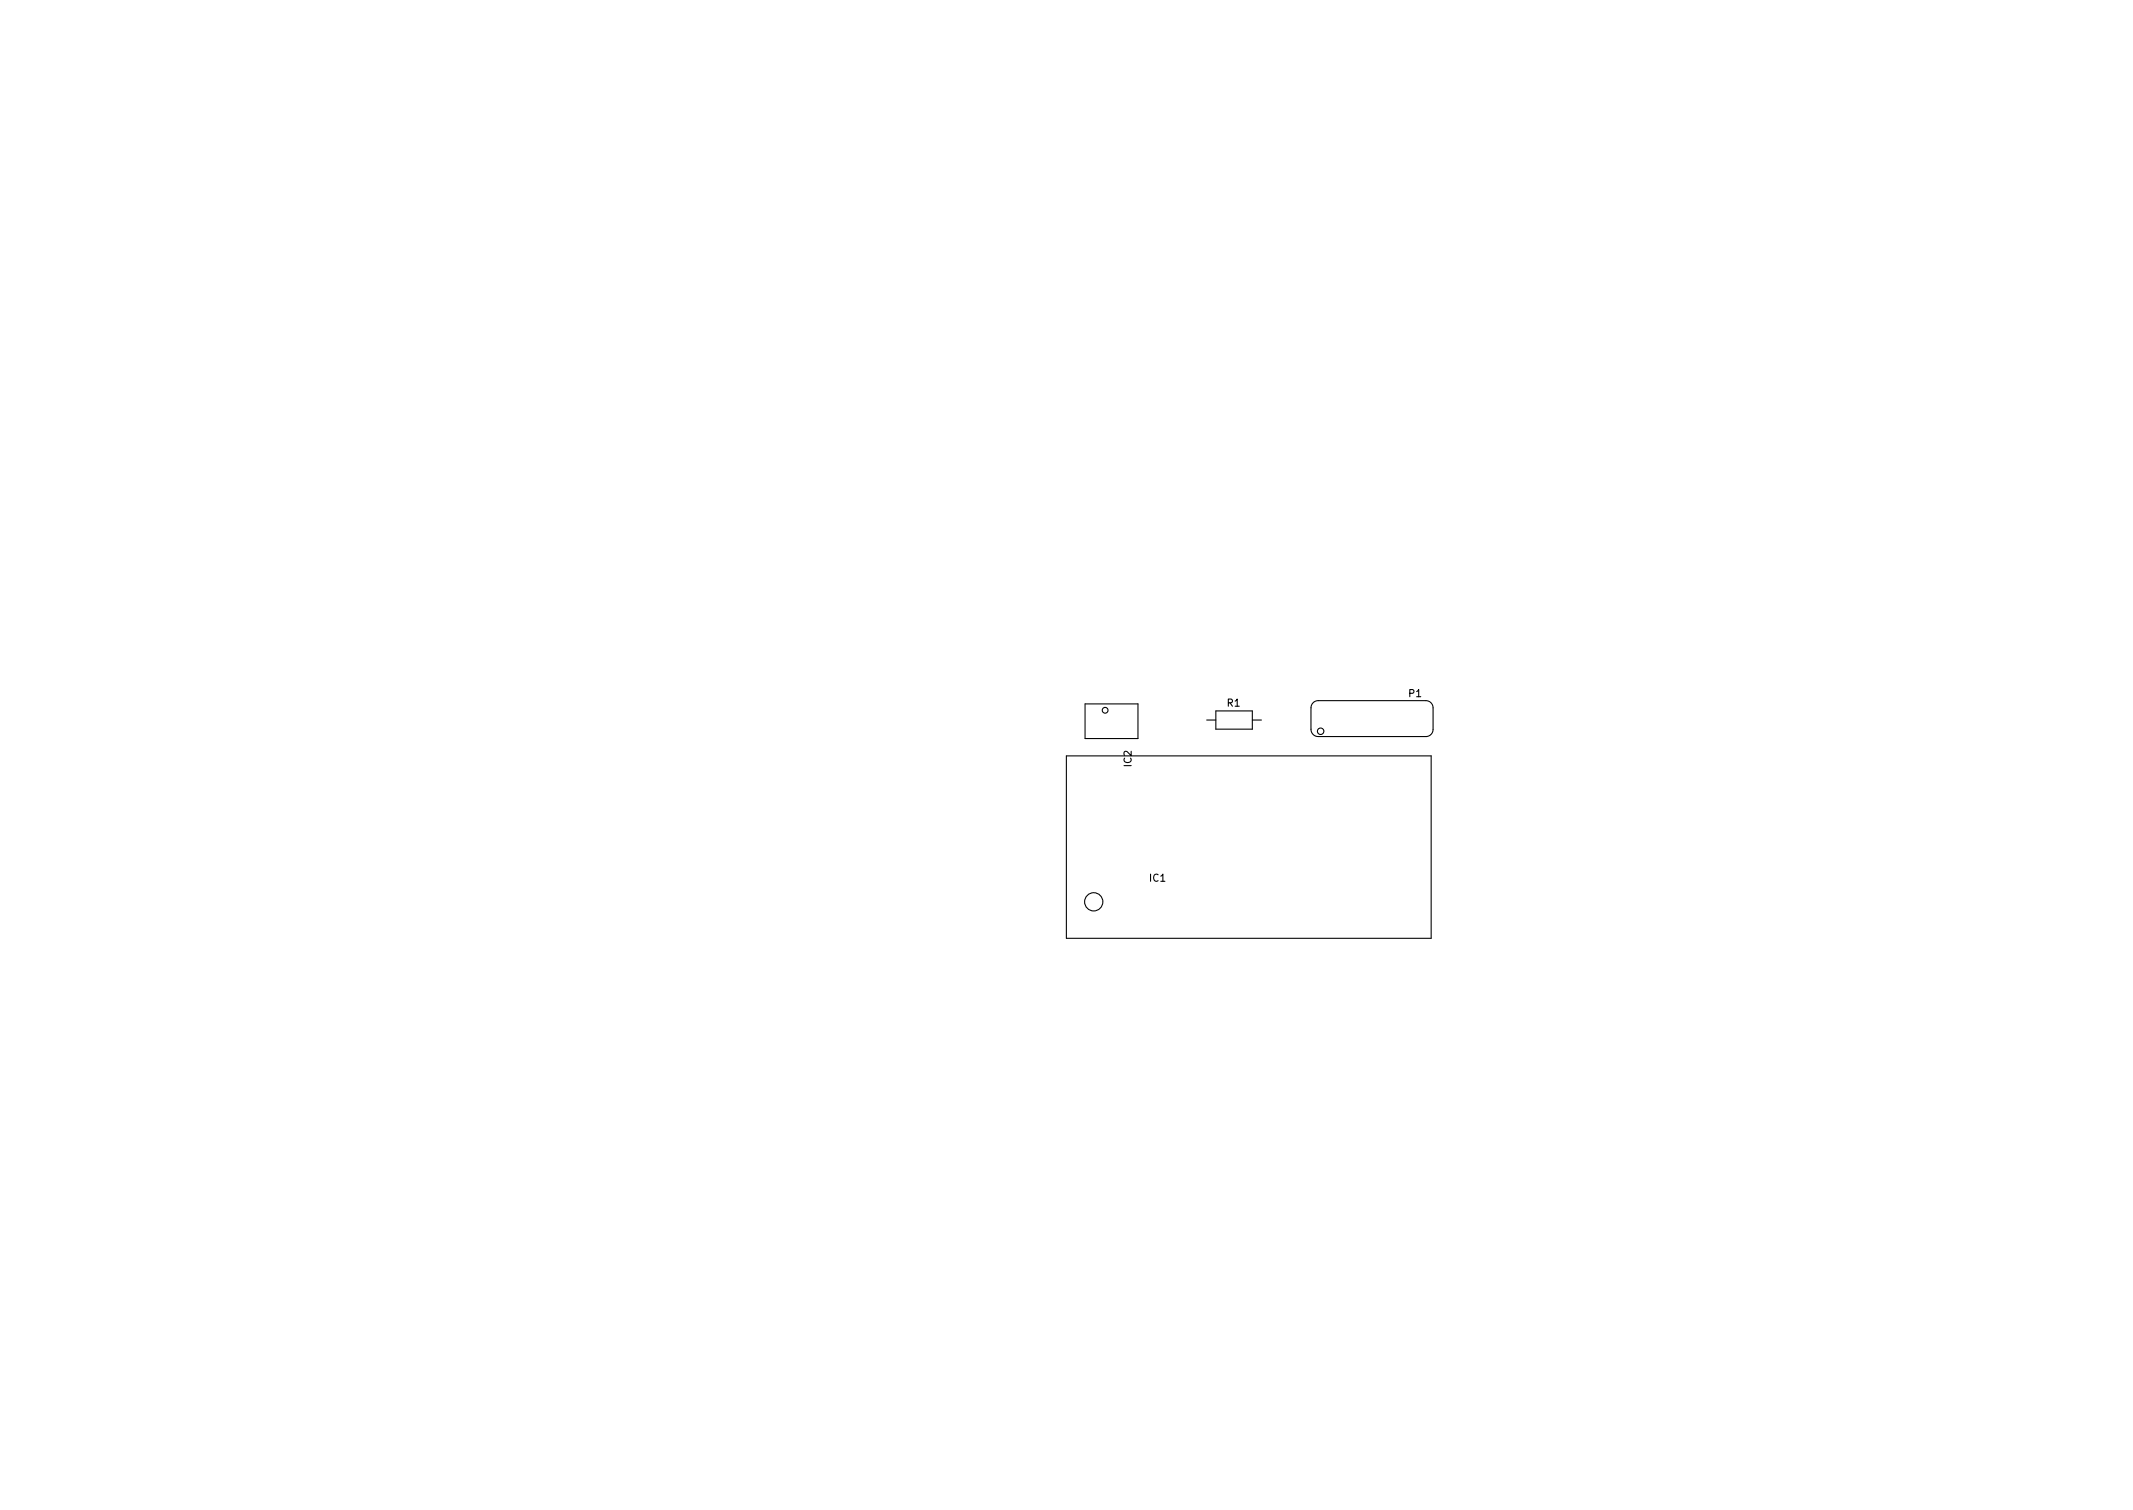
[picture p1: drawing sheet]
<svg xmlns="http://www.w3.org/2000/svg" width="297mm" height="210mm" viewBox="0 0 297 210" stroke-linecap="round" stroke-linejoin="round" font-family="sans-serif">
<defs><g id="words">
<g font-size="1.4">
<text x="170.9" y="98.4">R1</text>
<text x="196.2" y="97.1">P1</text>
<text x="157.6" y="106.7" transform="rotate(-90 157.6 106.7)">IC2</text>
<text x="160.1" y="122.8">IC1</text>
</g>
</g></defs>
<g fill="none" stroke="#000" stroke-width=".15">
<path d="M151.1 98h7.4v4.8h-7.4zM169.3 99h5.1v2.5h-5.1zM182.9 97.9l.2-.2 .5-.1h15a1 1 0 0 1 1 1v3a1 1 0 0 1-1 1h-15a1 1 0 0 1-1-1v-3.1zM148.5 105.3h50.8v25.4h-50.8zM168 100.3h1.3M174.4 100.3h1.3"/>
<circle cx="153.9" cy="98.9" r=".4"/>
<circle cx="183.9" cy="101.8" r=".45"/>
<circle cx="152.3" cy="125.6" r="1.27"/>
</g>
<use href="#words"/>
</svg>
